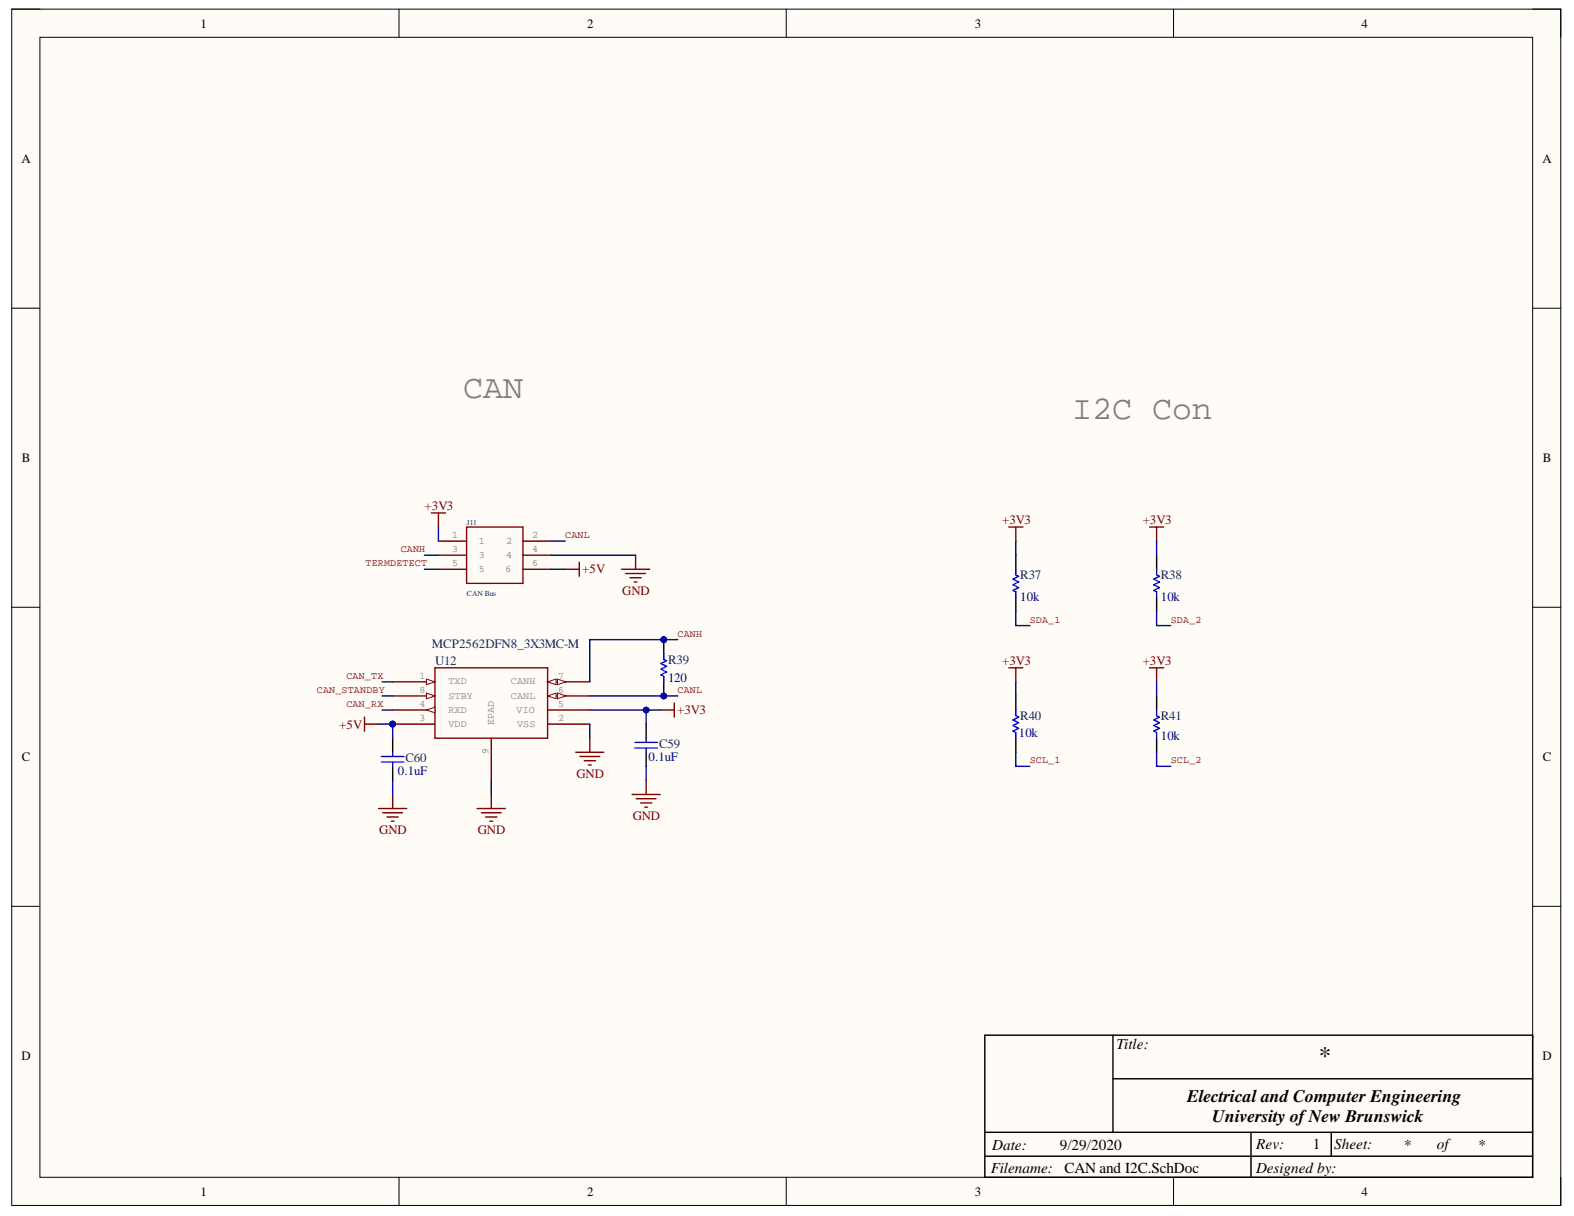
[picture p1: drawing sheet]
<svg xmlns="http://www.w3.org/2000/svg" width="279mm" height="216mm" viewBox="0 0 279 216" stroke-linecap="round" stroke-linejoin="round" font-family="sans-serif">
<defs><g id="words">
<g font-size="5.9" fill="#808080">
<text x="82.2" y="70.7">CAN</text>
<text x="190.3" y="74.3">I2C Con</text>
</g>
<text font-size="4.5" x="234.1" y="188.8">*</text>
<g font-size="3.1">
<text x="210.7" y="195.6">Electrical and Computer Engineering</text>
<text x="215.2" y="199.1">Universityof New Brunswick</text>
</g>
<g font-size="2.7">
<text x="198.2" y="186.2">Title:</text>
<text x="223" y="204">Rev:</text>
<text x="233" y="204">1</text>
<text x="236.8" y="204">Sheet:</text>
<text x="255" y="204">of</text>
<text x="175.9" y="208.2">Filename:</text>
<text x="176.1" y="204.2">Date:</text>
<text x="188.1" y="204.2">9/29/2020</text>
<text x="189" y="208.2">CAN and I2C.SchDoc</text>
<text x="223" y="208.2">Designed by:</text>
<text x="249.3" y="204.2">*</text>
<text x="262.5" y="204.2">*</text>
</g>
<g font-size="2.3">
<text x="35.6" y="4.9">1</text>
<text x="104.2" y="4.9">2</text>
<text x="173.1" y="4.9">3</text>
<text x="241.7" y="4.9">4</text>
<text x="3.8" y="28.9">A</text>
<text x="273.8" y="28.9">A</text>
<text x="3.9" y="82">B</text>
<text x="273.9" y="82">B</text>
<text x="3.9" y="135.1">C</text>
<text x="273.9" y="135.1">C</text>
<text x="3.8" y="188.2">D</text>
<text x="273.8" y="188.2">D</text>
<text x="35.6" y="212.3">1</text>
<text x="104.2" y="212.3">2</text>
<text x="173.1" y="212.3">3</text>
<text x="241.7" y="212.3">4</text>
</g>
<g font-size="2.3" fill="#800000">
<text x="75.4" y="90.6">+3V3</text>
<text x="177.9" y="93.1">+3V3</text>
<text x="202.8" y="93.1">+3V3</text>
<text x="103.4" y="101.8">+5V</text>
<text x="110.5" y="105.6">GND</text>
<text x="177.9" y="118.1">+3V3</text>
<text x="202.8" y="118.1">+3V3</text>
<text x="60.2" y="129.4">+5V</text>
<text x="120.2" y="126.8">+3V3</text>
<text x="102.3" y="138.1">GND</text>
<text x="67.3" y="148.1">GND</text>
<text x="84.8" y="148.1">GND</text>
<text x="112.3" y="145.6">GND</text>
</g>
<g font-size="2.3" fill="#073763">
<text x="181.1" y="102.8">R37</text>
<text x="206.1" y="102.8">R38</text>
<text x="76.6" y="115">MCP2562DFN8_3X3MC-M</text>
<text x="77.2" y="118.1">U12</text>
<text x="118.6" y="117.9">R39</text>
<text x="181.1" y="127.9">R40</text>
<text x="206.1" y="127.9">R41</text>
<text x="72" y="135.3">C60</text>
<text x="117" y="132.8">C59</text>
</g>
<g font-size="2.3" fill="#000080">
<text x="181.1" y="106.6">10k</text>
<text x="206.1" y="106.6">10k</text>
<text x="118.6" y="121.1">120</text>
<text x="180.8" y="130.8">10k</text>
<text x="206.1" y="131.3">10k</text>
<text x="70.6" y="137.6">0.1uF</text>
<text x="115.1" y="135.1">0.1uF</text>
</g>
<g font-size="1.8" fill="#808080">
<text x="80.3" y="95.6">1</text>
<text x="94.5" y="95.6">2</text>
<text x="80.3" y="100.5">5</text>
<text x="80.3" y="98">3</text>
<text x="85" y="101.6">5</text>
<text x="85" y="99">3</text>
<text x="85" y="96.6">1</text>
<text x="89.7" y="101.6">6</text>
<text x="89.8" y="99">4</text>
<text x="89.8" y="96.6">2</text>
<text x="94.5" y="100.5">6</text>
<text x="94.5" y="98">4</text>
<text x="74.4" y="123">8</text>
<text x="74.4" y="125.5">4</text>
<text x="74.4" y="120.5">1</text>
<text x="79.6" y="124.1">STBY</text>
<text x="79.6" y="121.5">TXD</text>
<text x="90.7" y="121.5">CANH</text>
<text x="90.7" y="124.1">CANL</text>
<text x="99.1" y="120.5">7</text>
<text x="99.1" y="123">6</text>
<text x="99.1" y="125.5">5</text>
<text x="74.4" y="128">3</text>
<text x="79.6" y="126.5">RXD</text>
<text x="79.6" y="129">VDD</text>
<text x="87.6" y="128.7" transform="rotate(-90 87.6 128.7)">EPAD</text>
<text x="91.7" y="126.5">VIO</text>
<text x="91.8" y="129">VSS</text>
<text x="99.1" y="128">2</text>
<text x="86.7" y="133.9" transform="rotate(-90 86.7 133.9)">9</text>
</g>
<g font-size="1.8" fill="#800000">
<text x="100.3" y="95.6">CANL</text>
<text x="64.9" y="100.5">TERMDETECT</text>
<text x="71.1" y="98">CANH</text>
<text x="120.3" y="113.1">CANH</text>
<text x="182.8" y="110.5">SDA_1</text>
<text x="207.8" y="110.5">SDA_2</text>
<text x="56.2" y="123">CAN_STANDBY</text>
<text x="61.5" y="120.5">CAN_TX</text>
<text x="61.5" y="125.5">CAN_RX</text>
<text x="120.3" y="123">CANL</text>
<text x="182.8" y="135.6">SCL_1</text>
<text x="207.8" y="135.6">SCL_2</text>
</g>
<g font-size="1.4" fill="#073763">
<text x="82.9" y="93.3">J11</text>
<text x="82.9" y="105.8">CAN Bus</text>
</g>
</g></defs>
<path d="M2.1 1.6h275v212.4h-275z" fill-rule="evenodd" fill="#fffcf8"/>
<path d="M2.1 1.6h275v212.4h-275z" fill="none" stroke="#000" stroke-width=".18"/>
<path d="M7.1 6.6h265v202.4h-265z" fill-rule="evenodd" fill="#fffcf8"/>
<g fill="none" stroke="#000" stroke-width=".18">
<path d="M2.1 1.6h5M7.1 6.6h265v202.4h-265zM70.8 1.6v5M139.6 1.6v5M208.3 1.6v5M272.1 1.6h5v5M2.1 54.7h5M272.1 54.7h5M2.1 107.8h5M272.1 107.8h5M2.1 160.9h5M272.1 160.9h5"/>
<path d="M70.8 209v5M139.6 209v5M208.3 209v5M277.1 209v5"/>
</g>
<path d="M174.8 183.8h97.3v25.2h-97.3zM197.6 183.8v17.2M197.6 191.5h74.5M174.8 205.3h97.3M174.8 201h97.3M222.1 201v8M236.3 201v4.3" fill="none" stroke="#000" stroke-width=".25"/>
<path d="M77.8 98.6h5M77.8 96.1h5M82.8 93.6h10v10h-10zM92.8 98.6h5M92.8 96.1h5M77.8 101.1h5M92.8 101.1h5" fill="none" stroke="#800000" stroke-width=".25"/>
<circle cx="69.7" cy="128.6" r=".5" fill="#000080"/>
<circle cx="69.7" cy="128.6" r=".5" fill="none" stroke="#000080" stroke-width=".18"/>
<path d="M77.2 118.6h20v12.5h-20zM69.7 123.6h7.5M87.2 131.1v7.5" fill="none" stroke="#800000" stroke-width=".25"/>
<path d="M75.7 123.1l1.5 .5-1.5 .5z" fill="#f8fcff"/>
<path d="M75.7 123.1l1.5 .5-1.5 .5z" fill="none" stroke="#800000" stroke-width=".18"/>
<path d="M97.2 121.1h7.5" fill="none" stroke="#800000" stroke-width=".25"/>
<path d="M97.2 121.1l1.5-.5v1z" fill="#f8fcff"/>
<path d="M97.2 121.1l1.5-.5v1z" fill="none" stroke="#800000" stroke-width=".18"/>
<path d="M99 120.6l1.5 .5-1.5 .5z" fill="#f8fcff"/>
<path d="M99 120.6l1.5 .5-1.5 .5z" fill="none" stroke="#800000" stroke-width=".18"/>
<path d="M97.2 123.6h7.5" fill="none" stroke="#800000" stroke-width=".25"/>
<path d="M97.2 123.6l1.5-.5v1z" fill="#f8fcff"/>
<path d="M97.2 123.6l1.5-.5v1z" fill="none" stroke="#800000" stroke-width=".18"/>
<path d="M99 123.1l1.5 .5-1.5 .5z" fill="#f8fcff"/>
<path d="M99 123.1l1.5 .5-1.5 .5z" fill="none" stroke="#800000" stroke-width=".18"/>
<path d="M69.7 126.1h7.5M97.2 126.1h7.5" fill="none" stroke="#800000" stroke-width=".25"/>
<path d="M75.7 126.1l1.5-.5v1z" fill="#f8fcff"/>
<path d="M75.7 126.1l1.5-.5v1z" fill="none" stroke="#800000" stroke-width=".18"/>
<path d="M69.7 128.6h7.5" fill="none" stroke="#800000" stroke-width=".25"/>
<circle cx="69.7" cy="128.6" r=".5" fill="#000080"/>
<circle cx="69.7" cy="128.6" r=".5" fill="none" stroke="#000080" stroke-width=".18"/>
<path d="M69.7 121.1h7.5M97.2 128.6h7.5" fill="none" stroke="#800000" stroke-width=".25"/>
<path d="M75.7 120.6l1.5 .5-1.5 .5z" fill="#f8fcff"/>
<path d="M75.7 120.6l1.5 .5-1.5 .5z" fill="none" stroke="#800000" stroke-width=".18"/>
<g fill="none" stroke="#800000" stroke-width=".25">
<path d="M76.6 91.1h2.5M77.8 91.1v2.5M102.8 99.8v2.5M112.8 98.6v2.5M100.3 101.1h2.5M110.3 101.1h5M111.1 101.8h3.5M111.8 102.6h2M112.6 103.3h.5M64.7 127.3v2.5M64.7 128.6h2.5M102.2 133.6h5"/>
<path d="M102.9 134.3h3.5M103.7 135.1h2M104.4 135.8h.6M104.7 131.1v2.5M114.7 138.6v2.5M117.2 126.1h2.5M119.7 124.8v2.5M67.2 143.6h5M68 144.3h3.5M68.7 145.1h2M69.5 145.8h.5M69.7 141.1v2.5"/>
<path d="M84.7 143.6h5M85.5 144.3h3.5M86.2 145.1h2M86.9 145.8h.6M87.2 141.1v2.5M112.2 141.1h5M112.9 141.8h3.5M113.7 142.6h2M114.4 143.3h.5"/>
</g>
<circle cx="117.8" cy="123.6" r=".5" fill="#000080"/>
<circle cx="117.8" cy="123.6" r=".5" fill="none" stroke="#000080" stroke-width=".18"/>
<circle cx="117.8" cy="113.6" r=".5" fill="#000080"/>
<circle cx="117.8" cy="113.6" r=".5" fill="none" stroke="#000080" stroke-width=".18"/>
<path d="M117.8 121.1v2.5" fill="none" stroke="#000" stroke-width=".25"/>
<circle cx="117.8" cy="123.6" r=".5" fill="#000080"/>
<circle cx="117.8" cy="123.6" r=".5" fill="none" stroke="#000080" stroke-width=".18"/>
<path d="M117.8 113.6v2.5" fill="none" stroke="#000" stroke-width=".25"/>
<circle cx="117.8" cy="113.6" r=".5" fill="#000080"/>
<circle cx="117.8" cy="113.6" r=".5" fill="none" stroke="#000080" stroke-width=".18"/>
<g fill="none" stroke="#00f" stroke-width=".25">
<path d="M117.8 116.1v1l.5 .2-1 .5 1 .5-1 .5 1 .5-1 .5 .5 .3v1M180.3 101.1v1l.5 .2-1 .5 1 .5-1 .5 1 .5-1 .5 .5 .3v1M205.3 101.1v1l.5 .2-1 .5 1 .5-1 .5 1 .5-1 .5 .5 .3v1M67.7 134.3h4M67.7 135.3h4M69.7 133.6v.7M69.7 135.3v.8M112.7 131.8h4M112.7 132.8h4M114.7 131.1v.7M114.7 132.8v.8M180.3 126.1v1l.5 .2-1 .5 1 .5-1 .5 1 .5-1 .5 .5 .3v1"/>
<path d="M205.3 126.1v1l.5 .2-1 .5 1 .5-1 .5 1 .5-1 .5 .5 .3v1"/>
</g>
<path d="M180.3 98.6v2.5M205.3 98.6v2.5M180.3 106.1v2.5M205.3 106.1v2.5M69.7 131.1v2.5M69.7 136.1v2.5M114.7 128.6v2.5M114.7 133.6v2.5M180.3 123.6v2.5M180.3 131.1v2.5M205.3 123.6v2.5M205.3 131.1v2.5" fill="none" stroke="#000" stroke-width=".25"/>
<path d="M179.1 93.6h2.5M180.3 93.6v2.5M204.1 93.6h2.5M205.3 93.6v2.5M179.1 118.6h2.5M180.3 118.6v2.5M204.1 118.6h2.5M205.3 118.6v2.5" fill="none" stroke="#800000" stroke-width=".25"/>
<path d="M67.2 128.6h2.5M114.7 136.1v2.5" fill="none" stroke="#000080" stroke-width=".25"/>
<circle cx="69.7" cy="128.6" r=".5" fill="#000080"/>
<circle cx="69.7" cy="128.6" r=".5" fill="none" stroke="#000080" stroke-width=".18"/>
<path d="M75.3 98.6h2.5M97.8 98.6h15M97.8 96.1h2.5M75.3 101.1h2.5M97.8 101.1h2.5M67.8 126.1h1.9M67.8 121.1h1.9M104.7 126.1h12.5" fill="none" stroke="#000080" stroke-width=".25"/>
<circle cx="114.7" cy="126.1" r=".5" fill="#000080"/>
<circle cx="114.7" cy="126.1" r=".5" fill="none" stroke="#000080" stroke-width=".18"/>
<path d="M104.7 123.6h15.6" fill="none" stroke="#000080" stroke-width=".25"/>
<circle cx="117.8" cy="123.6" r=".5" fill="#000080"/>
<circle cx="117.8" cy="123.6" r=".5" fill="none" stroke="#000080" stroke-width=".18"/>
<path d="M120.3 113.6h-15.6v7.5" fill="none" stroke="#000080" stroke-width=".25"/>
<circle cx="117.8" cy="113.6" r=".5" fill="#000080"/>
<circle cx="117.8" cy="113.6" r=".5" fill="none" stroke="#000080" stroke-width=".18"/>
<path d="M180.3 108.6v2.5h2.5M205.3 108.6v2.5h2.5M69.7 128.6v2.5M69.7 138.6v2.5M180.3 133.6v2.5h2.5M205.3 133.6v2.5h2.5" fill="none" stroke="#000080" stroke-width=".25"/>
<circle cx="69.7" cy="128.6" r=".5" fill="#000080"/>
<circle cx="69.7" cy="128.6" r=".5" fill="none" stroke="#000080" stroke-width=".18"/>
<path d="M77.8 93.6v2.5M87.2 138.6v2.5M104.7 128.6v2.5M114.7 126.1v2.5" fill="none" stroke="#000080" stroke-width=".25"/>
<circle cx="114.7" cy="126.1" r=".5" fill="#000080"/>
<circle cx="114.7" cy="126.1" r=".5" fill="none" stroke="#000080" stroke-width=".18"/>
<path d="M180.3 96.1v2.5M205.3 96.1v2.5M67.8 123.6h1.9M180.3 121.1v2.5M205.3 121.1v2.5" fill="none" stroke="#000080" stroke-width=".25"/>
<use href="#words"/>
</svg>
